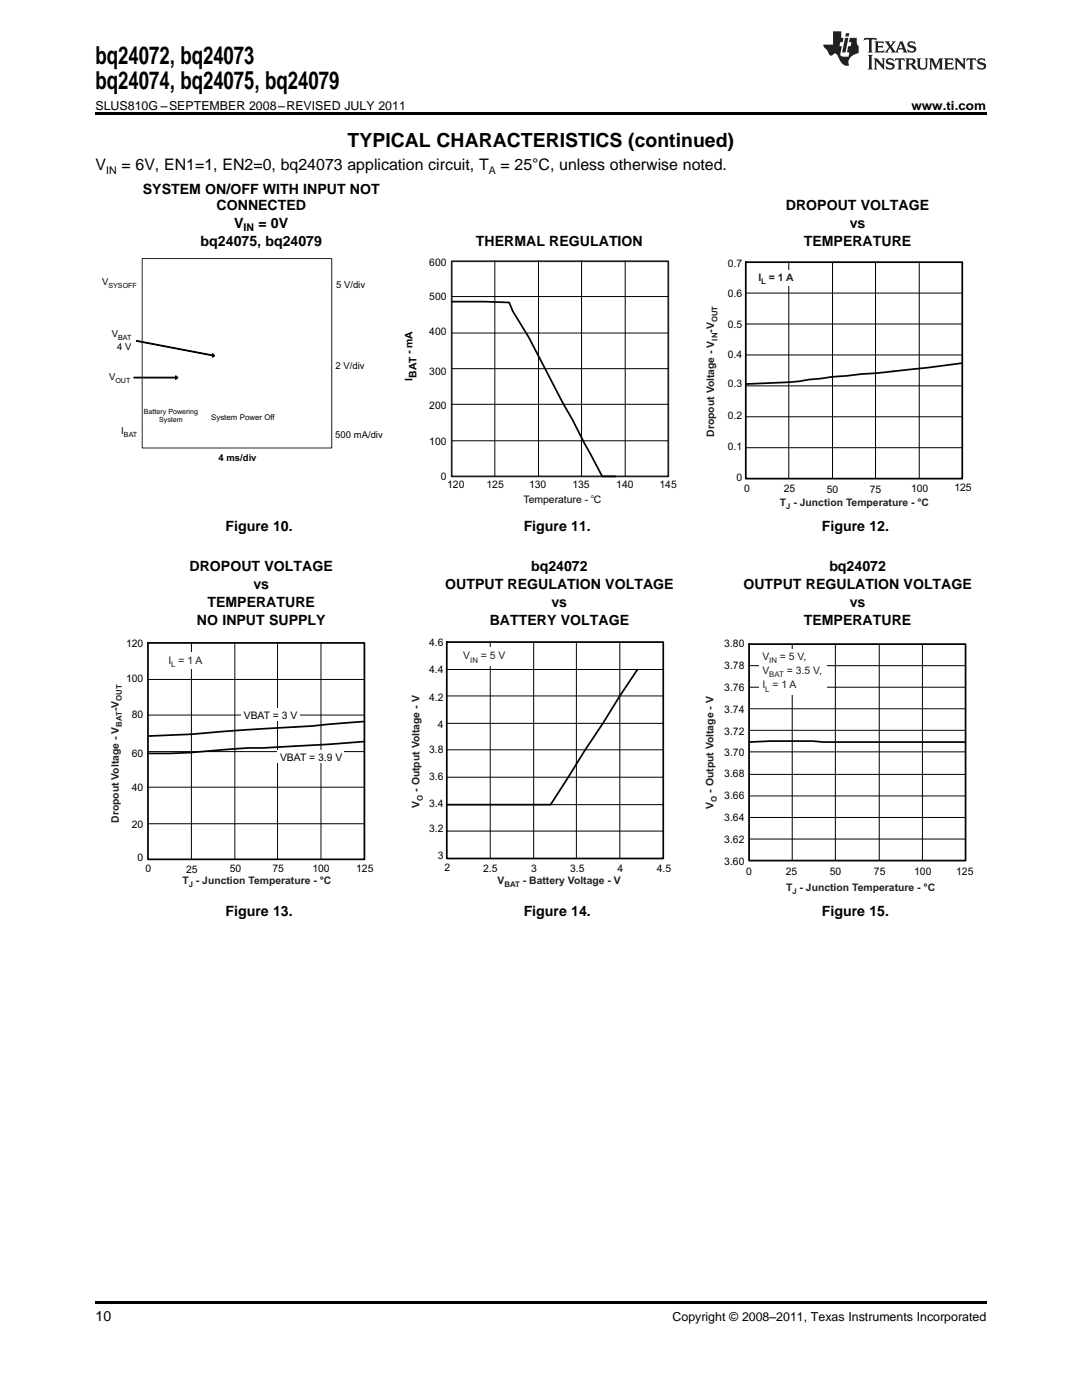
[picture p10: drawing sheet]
<svg xmlns="http://www.w3.org/2000/svg" width="216mm" height="279mm" viewBox="0 0 216 279" stroke-linecap="round" stroke-linejoin="round" font-family="sans-serif">
<defs><g id="words">
<g font-size="4.9">
<text x="19" y="12.8">bq24072, bq24073</text>
<text x="19" y="17.8">bq24074, bq24075, bq24079</text>
</g>
<text font-size="3.9" x="69.4" y="29.3">TYPICAL CHARACTERISTICS (continued)</text>
<g font-size="3.2">
<text x="19" y="34">V</text>
<text x="24.2" y="34">= 6V, EN1=1, EN2=0, bq24073 application circuit, T</text>
<text x="99.9" y="34">= 25°C, unless otherwise noted.</text>
</g>
<g font-size="2.8">
<text x="28.5" y="38.7">SYSTEM ON/OFF WITH INPUT NOT</text>
<text x="43.2" y="41.8">CONNECTED</text>
<text x="156.8" y="41.8">DROPOUT VOLTAGE</text>
<text x="46.7" y="45.4">V</text>
<text x="51.6" y="45.4">= 0V</text>
<text x="169.5" y="45.4">vs</text>
<text x="40" y="49">bq24075, bq24079</text>
<text x="95" y="49">THERMAL REGULATION</text>
<text x="160.4" y="49">TEMPERATURE</text>
<text x="45" y="106">Figure 10.</text>
<text x="104.5" y="106">Figure 11.</text>
<text x="164" y="106">Figure 12.</text>
<text x="37.8" y="113.9">DROPOUT VOLTAGE</text>
<text x="106" y="113.9">bq24072</text>
<text x="165.5" y="113.9">bq24072</text>
<text x="50.6" y="117.5">vs</text>
<text x="88.8" y="117.5">OUTPUT REGULATION VOLTAGE</text>
<text x="148.3" y="117.5">OUTPUT REGULATION VOLTAGE</text>
<text x="39.3" y="124.7">NO INPUT SUPPLY</text>
<text x="41.4" y="121.1">TEMPERATURE</text>
<text x="97.7" y="124.7">BATTERY VOLTAGE</text>
<text x="110" y="121.1">vs</text>
<text x="160.4" y="124.7">TEMPERATURE</text>
<text x="169.5" y="121.1">vs</text>
<text x="45" y="182.7">Figure 13.</text>
<text x="104.5" y="182.7">Figure 14.</text>
<text x="164" y="182.7">Figure 15.</text>
<text x="19" y="263.6">10</text>
</g>
<g font-size="2.5">
<text x="19" y="21.9">SLUS810G –SEPTEMBER 2008–REVISED JULY 2011</text>
<text x="181.9" y="21.9">www.ti.com</text>
<text x="134.2" y="263.6">Copyright © 2008–2011, Texas Instruments Incorporated</text>
</g>
<g font-size="2.1">
<text x="21.2" y="34.6">IN</text>
<text x="97.5" y="34.6">A</text>
<text x="48.6" y="46">IN</text>
</g>
<g font-size="2.1" fill="#010202">
<text x="85.6" y="53.2">600</text>
<text x="145.2" y="53.2">0.7</text>
<text x="85.6" y="59.9">500</text>
<text x="145.2" y="59.3">0.6</text>
<text x="145.2" y="65.5">0.5</text>
<text x="82.3" y="70.7" transform="rotate(-90 82.3 70.7)">- mA</text>
<text x="85.6" y="66.8">400</text>
<text x="145.2" y="71.5">0.4</text>
<text x="82.3" y="76" transform="rotate(-90 82.3 76)">I</text>
<text x="83.1" y="75.4" transform="rotate(-90 83.1 75.4)">BAT</text>
<text x="85.6" y="74.7">300</text>
<text x="145.2" y="77.3">0.3</text>
<text x="85.6" y="81.6">200</text>
<text x="145.2" y="83.5">0.2</text>
<text x="85.6" y="88.9">100</text>
<text x="145.2" y="89.8">0.1</text>
<text x="88" y="95.8">0</text>
<text x="89.2" y="97.3">120</text>
<text x="97.1" y="97.3">125</text>
<text x="104.5" y="100.4">Temperature - C</text>
<text x="105.6" y="97.3">130</text>
<text x="114.2" y="97.3">135</text>
<text x="123" y="97.3">140</text>
<text x="131.6" y="97.3">145</text>
<text x="147" y="96.1">0</text>
<text x="148.5" y="98.2">0</text>
<text x="156.4" y="98.2">25</text>
<text x="165" y="98.5">50</text>
<text x="173.6" y="98.5">75</text>
<text x="181.8" y="98.2">100</text>
<text x="190.4" y="98">125</text>
<text x="25.2" y="129.1">120</text>
<text x="85.6" y="129">4.6</text>
<text x="144.5" y="129.1">3.80</text>
<text x="25.2" y="136.2">100</text>
<text x="85.6" y="134.3">4.4</text>
<text x="144.5" y="137.9">3.76</text>
<text x="144.5" y="133.5">3.78</text>
<text x="26.3" y="143.3">80</text>
<text x="48.6" y="143.6">VBAT = 3 V</text>
<text x="85.6" y="139.9">4.2</text>
<text x="144.5" y="142.2">3.74</text>
<text x="87.3" y="145.2">4</text>
<text x="144.5" y="146.6">3.72</text>
<text x="26.3" y="151">60</text>
<text x="55.9" y="151.9">VBAT = 3.9 V</text>
<text x="85.6" y="155.7">3.6</text>
<text x="85.6" y="150.3">3.8</text>
<text x="144.5" y="155.1">3.68</text>
<text x="144.5" y="151">3.70</text>
<text x="26.3" y="157.8">40</text>
<text x="85.6" y="161">3.4</text>
<text x="144.5" y="159.5">3.66</text>
<text x="26.3" y="165.2">20</text>
<text x="85.6" y="166.1">3.2</text>
<text x="144.5" y="163.9">3.64</text>
<text x="27.5" y="171.9">0</text>
<text x="71.1" y="174">125</text>
<text x="87.3" y="171.5">3</text>
<text x="88.7" y="173.9">2</text>
<text x="106" y="174">3</text>
<text x="131.1" y="174">4.5</text>
<text x="144.5" y="172.6">3.60</text>
<text x="144.5" y="168.2">3.62</text>
<text x="29" y="174">0</text>
<text x="37.1" y="174.2">25</text>
<text x="45.8" y="174.1">50</text>
<text x="54.4" y="174.1">75</text>
<text x="62.3" y="174.1">100</text>
<text x="96.4" y="174.1">2.5</text>
<text x="113.8" y="174.1">3.5</text>
<text x="123.2" y="174.1">4</text>
<text x="148.9" y="174.5">0</text>
<text x="156.8" y="174.5">25</text>
<text x="165.6" y="174.5">50</text>
<text x="174.4" y="174.5">75</text>
<text x="182.4" y="174.5">100</text>
<text x="190.8" y="174.5">125</text>
</g>
<g font-size="2.1" fill="#231f20">
<text x="151.3" y="56.1">I</text>
<text x="153.4" y="56.1">= 1 A</text>
<text x="142.5" y="66.4" transform="rotate(-90 142.5 66.4)">-V</text>
<text x="142.5" y="87.2" transform="rotate(-90 142.5 87.2)">Dropout Voltage - V</text>
<text x="155.6" y="101">T - Junction Temperature - °C</text>
<text x="92.4" y="131.6">V</text>
<text x="96" y="131.6">= 5 V</text>
<text x="152.1" y="131.7">V</text>
<text x="155.6" y="131.7">= 5 V,</text>
<text x="33.6" y="132.4">I = 1 A</text>
<text x="152.1" y="134.6">V</text>
<text x="152.1" y="137.4">I = 1 A</text>
<text x="157" y="134.6">= 3.5 V,</text>
<text x="23.7" y="142" transform="rotate(-90 23.7 142)">-V</text>
<text x="83.7" y="161.2" transform="rotate(-90 83.7 161.2)">V</text>
<text x="83.7" y="158" transform="rotate(-90 83.7 158)">- Output Voltage - V</text>
<text x="142.4" y="161.4" transform="rotate(-90 142.4 161.4)">V</text>
<text x="142.4" y="158.2" transform="rotate(-90 142.4 158.2)">- Output Voltage - V</text>
<text x="23.7" y="164.2" transform="rotate(-90 23.7 164.2)">Dropout Voltage - V</text>
<text x="36.4" y="176.3">T - Junction Temperature - °C</text>
<text x="99.3" y="176.3">V</text>
<text x="104.3" y="176.3">- Battery Voltage - V</text>
<text x="156.8" y="177.8">T - Junction Temperature - °C</text>
</g>
<g font-size="1.9" fill="#010202">
<text x="20.4" y="57">V</text>
<text x="67.1" y="57.5">5 V/div</text>
<text x="22.3" y="67.3">V</text>
<text x="23.4" y="69.8">4 V</text>
<text x="21.8" y="75.8">V</text>
<text x="66.9" y="73.7">2 V/div</text>
<text x="24.2" y="86.7">I</text>
<text x="66.9" y="87.5">500 mA/div</text>
<text x="43.6" y="91.9">4 ms/div</text>
</g>
<g font-size="1.6" fill="#231f20">
<text x="151.9" y="56.7">L</text>
<text x="143.2" y="64.3" transform="rotate(-90 143.2 64.3)">OUT</text>
<text x="143.2" y="68" transform="rotate(-90 143.2 68)">IN</text>
<text x="156.9" y="101.6">J</text>
<text x="34.2" y="133">L</text>
<text x="93.8" y="132.2">IN</text>
<text x="153.5" y="132.3">IN</text>
<text x="153.5" y="135.2">BAT</text>
<text x="24.3" y="139.9" transform="rotate(-90 24.3 139.9)">OUT</text>
<text x="152.7" y="138">L</text>
<text x="24.3" y="145" transform="rotate(-90 24.3 145)">BAT</text>
<text x="84.3" y="159.8" transform="rotate(-90 84.3 159.8)">O</text>
<text x="143" y="160" transform="rotate(-90 143 160)">O</text>
<text x="37.7" y="177">J</text>
<text x="100.7" y="176.9">BAT</text>
<text x="158.1" y="178.4">J</text>
</g>
<text font-size="1.6" fill="#010202" x="42.1" y="83.8">System Power Off</text>
<g font-size="1.4" fill="#010202">
<text x="21.6" y="57.5">SYSOFF</text>
<text x="23.6" y="67.8">BAT</text>
<text x="23" y="76.4">OUT</text>
<text x="28.7" y="82.6">Battery Powering</text>
<text x="24.7" y="87.3">BAT</text>
<text x="31.7" y="84.2">System</text>
</g>
<text font-size="1" fill="#010202" x="117.9" y="99.3">o</text>
</g></defs>
<g fill="#231f20">
<path d="M172.5 7.6l-.1 .5 .4-.2h.6v.1v2.1l-.2 .4h.9l-.2-.4v-2.1l.1-.1h.5l.5 .2-.2-.5zM174.5 8.3l.2 .3v1.5l-.2 .4h1.8l.2-.6a1.04 1.04 0 0 1-1.3 .2v-.7h.6l.3 .2v-.6l-.3 .2h-.6v-.6l.8-.1 .4 .3-.2-.5zM176.5 8.3l.9 1.1-.9 1.1h.8l-.2-.2 .4-.7 .5 .7-.2 .2h1.5l-.2-.2 .2-.4h.9l.1 .4-.2 .2h1l-.3-.3-.7-1.9h-.5l-.9 2-.8-1 .9-1h-.8l.1 .3-.4 .5-.3-.6 .1-.2zM179.7 8.6l.4 1h-.7zM181.3 8.4a.63 .63 0 0 0-.2 .7 .63 .63 0 0 0 .6 .4l.6 .2 .1 .2a.75 .75 0 0 1-.7 .4 .75 .75 0 0 1-.6-.5l.1 .7 .1-.1a1.11 1.11 0 0 0 1.5-.6 1.13 1.13 0 0 0-1.2-.8l-.1-.4a1.04 1.04 0 0 1 1.2 .2l-.2-.5-.2 .1-.4-.2zM173.2 10.9l.2 .4v2.2l-.2 .4h1l-.3-.4v-2.2l.3-.4zM174.3 11.6l.3 .4v1.5l-.3 .4h.8l-.2-.4v-1.3l1.5 1.7v-1.9l.2-.4h-.7l.2 .4v.9l-1.1-1.3zM177 11.8a.62 .62 0 0 0-.2 .7 .62 .62 0 0 0 .6 .4l.6 .1 .1 .3a.76 .76 0 0 1-.7 .3 .76 .76 0 0 1-.7-.4l.2 .7 .1-.1a1.11 1.11 0 0 0 1.5-.6 1.13 1.13 0 0 0-1.2-.8l-.1-.4a1.04 1.04 0 0 1 1.2 .2l-.2-.6-.2 .1-.5-.1zM178.7 11.6l-.2 .6a.61 .61 0 0 1 .8-.3v1.6l-.2 .4h.9l-.2-.4v-1.6a.63 .63 0 0 1 .7 .3l-.1-.6zM180.6 11.6l.3 .4v1.5l-.3 .4h1l-.2-.2-.1-.8 .6 .2a.76 .76 0 0 0 1.2 .7l-1-1a.58 .58 0 0 0 .6-.5 .58 .58 0 0 0-.5-.6zM181.4 11.9h.1a.45 .45 0 0 1 .5 .1 .45 .45 0 0 1 .1 .5l-.8 .2zM182.9 11.6l.2 .2a2.17 2.17 0 0 0 .3 1.9 .99 .99 0 0 0 1.6-.6v-1.1l.2-.4h-.7l.2 .2a1.92 1.92 0 0 1-.2 1.8 .6 .6 0 0 1-.9-.5v-1.1l.2-.4zM185.4 11.6l.2 .4v1.5l-.2 .4h.7l-.2-.4v-1.4l.8 1.8 .8-1.8v1.4l-.2 .4h.9l-.2-.4v-1.5l.2-.4h-.8l-.6 1.5-.6-1.5zM188.4 11.6l.2 .4v1.5l-.2 .4h1.8l.1-.6a1.04 1.04 0 0 1-1.2 .1v-.6h.5l.4 .2v-.6l-.4 .2h-.5v-.7h.8l.3 .3-.1-.6zM190.5 11.6l.2 .4v1.5l-.2 .4h.7l-.2-.4v-1.3l1.5 1.7v-1.9l.2-.4h-.7l.2 .4v.9l-1.1-1.3zM192.9 11.6l-.1 .6a.61 .61 0 0 1 .7-.3l.1 1.6-.3 .4h1l-.3-.4 .1-1.6a.63 .63 0 0 1 .7 .3l-.1-.6zM195.2 11.8a.62 .62 0 0 0-.2 .7 .62 .62 0 0 0 .6 .4l.6 .1 .1 .3a.76 .76 0 0 1-.7 .3 .76 .76 0 0 1-.6-.4l.1 .7 .1-.1a1.11 1.11 0 0 0 1.6-.6 1.13 1.13 0 0 0-1.3-.8l-.1-.4a1.04 1.04 0 0 1 1.2 .2l-.1-.6-.2 .1-.5-.1z"/>
<path d="M166.2 6.3v2.6h-1.9v.4l.8 .9a.91 .91 0 0 0 1 .8 .56 .56 0 0 1 .5-.3 .56 .56 0 0 1 .5 .3l.4 .8a1.53 1.53 0 0 0 1.9 1.2 1.54 1.54 0 0 1 1-2.1l.9-.3v-1.4a1.52 1.52 0 0 1-.4-1.6h-1.3l-.2 .8h.5l-.2 .8h-.5l-.1 1v.2l.4 .1-.2 .8a1.93 1.93 0 0 1-1.6-.3l.3-1.8h-.5l.2-.8h.4l.2-.8h-.4v-1.3zM168.6 7.6l-.6 2.9h.7l.6-2.9zM168.8 6.6l-.1 .7h.6l.2-.7z"/>
</g>
<path d="M26.7 75.3l8.5 .1h-8.5zM35 75l.5 .4-.5 .3z" fill-rule="evenodd" fill="#010202"/>
<path d="M26.7 75.3l8.5 .1h-8.5zM35 75l.5 .4-.5 .3z" fill="none" stroke="#010202" stroke-width=".2"/>
<path d="M27.2 68l15.3 2.9-15.3-2.8zM42.4 70.5l.5 .5-.6 .3z" fill-rule="evenodd" fill="#010202"/>
<path d="M27.2 68l15.3 2.9-15.3-2.8zM42.4 70.5l.5 .5-.6 .3z" fill="none" stroke="#010202" stroke-width=".2"/>
<path d="M29.2 81.3h8.3v3.6h-8.3z" fill-rule="evenodd" fill="#fff"/>
<path d="M28.4 51.6h37.8v37.8h-37.8z" fill="none" stroke="#231f20" stroke-width=".2"/>
<path d="M90.1 52.1h43.3v43h-43.3z" fill="none" stroke="#231f20" stroke-width=".35"/>
<g fill="none" stroke="#010202" stroke-width=".2">
<path d="M90.1 59.2h43.3M98.7 52.1v43M107.4 52.1v43M116 52.1v43M124.8 52.1v43M148.8 58.5h43.2M157.4 52.3v43.2M166.1 52.3v43.2M174.7 52.3v43.2M183.4 52.3v43.2M90.1 73.6h43.3M90.1 66.5h43.3"/>
<path d="M148.8 77h43.2M148.8 70.8h43.2M148.8 64.7h43.2M90.1 88h43.3M90.1 80.7h43.3M148.8 89.3h43.2M148.8 83.2h43.2"/>
</g>
<path d="M148.8 52.3h43.2v43.2h-43.2zM90.1 60.2l11.5 .2 .7 1.7 3.2 5.2 6.8 13 1.9 3.4 6 11.4h2.6M192 72.5l-17 2-8.9 .7-6.6 .9-10.7 .5" fill="none" stroke="#010202" stroke-width=".35"/>
<path d="M150.6 54h8.1v3h-8.1z" fill-rule="evenodd" fill="#fff"/>
<path d="M29.5 128.3h43.2v43.2h-43.2zM72.7 144l-10.4 .9-15.4 .9-8.7 .7-8.7 .4M72.7 148l-7 .5-13.2 .8h-2.9l-7.2 .5a97.8 97.8 0 0 1-12.9 .6" fill="none" stroke="#010202" stroke-width=".35"/>
<path d="M29.5 135.6h43.2M38.2 128.3v43.2M46.9 128.3v43.2M55.4 128.3v43.2M64 128.3v43.2M29.5 157.1h43.2M29.5 142.7h43.2M29.5 150h43.2M29.5 164.4h43.2" fill="none" stroke="#010202" stroke-width=".2"/>
<g fill="#fff">
<path d="M48.1 141.4h11.6v2.4h-11.6z" fill-rule="evenodd"/>
<path d="M55.3 149.7h13.3v2.5h-13.3z" fill-rule="evenodd"/>
<path d="M33.2 130.2h7.5v3.3h-7.5z" fill-rule="evenodd"/>
</g>
<path d="M89.2 128.1h43.1v43.2h-43.1zM127.2 133.6l-3.5 5.3-13.8 21.7h-20.7" fill="none" stroke="#010202" stroke-width=".35"/>
<path d="M89.2 138.9h43.1M89.2 133.6h43.1M97.8 128.1v43.2M106.5 128.1v43.2M115 128.1v43.2M123.7 128.1v43.2M89.2 155.1h43.1M89.2 149.6h43.1M89.2 144.4h43.1M89.2 165.9h43.1M89.2 160.6h43.1" fill="none" stroke="#010202" stroke-width=".2"/>
<path d="M91.7 129.2h9.8v3.7h-9.8z" fill-rule="evenodd" fill="#fff"/>
<path d="M149.5 128.5h43.2v43.2h-43.2zM149.5 148.1a189.8 189.8 0 0 1 17.2 0h26" fill="none" stroke="#010202" stroke-width=".35"/>
<g fill="none" stroke="#010202" stroke-width=".2">
<path d="M149.5 137.1h43.2M149.5 132.8h43.2M158.1 128.5v43.2M166.7 128.5v43.2M175.4 128.5v43.2M184.1 128.5v43.2M149.5 158.8h43.2M149.5 154.5h43.2M149.5 150.1h43.2M149.5 145.8h43.2M149.5 141.5h43.2M149.5 167.4h43.2"/>
<path d="M149.5 163.1h43.2"/>
</g>
<path d="M151.4 129.5h13.5v9.1h-13.5z" fill-rule="evenodd" fill="#fff"/>
<path d="M19 259.7h177.8v.5h-177.8z" fill="#000"/>
<g fill="#fff">
<path d="M171 184.5h.3v.7h-.3z"/>
<path d="M111.4 184.5h.4v.7h-.4z"/>
<path d="M52 184.5h.3v.7h-.3z"/>
<path d="M171 107.7h.3v.7h-.3z"/>
<path d="M111.4 107.7h.4v.7h-.4z"/>
<path d="M52 107.7h.3v.7h-.3z"/>
</g>
<path d="M19 22.5h177.8v.5h-177.8z" fill="#000"/>
<use href="#words"/>
</svg>
